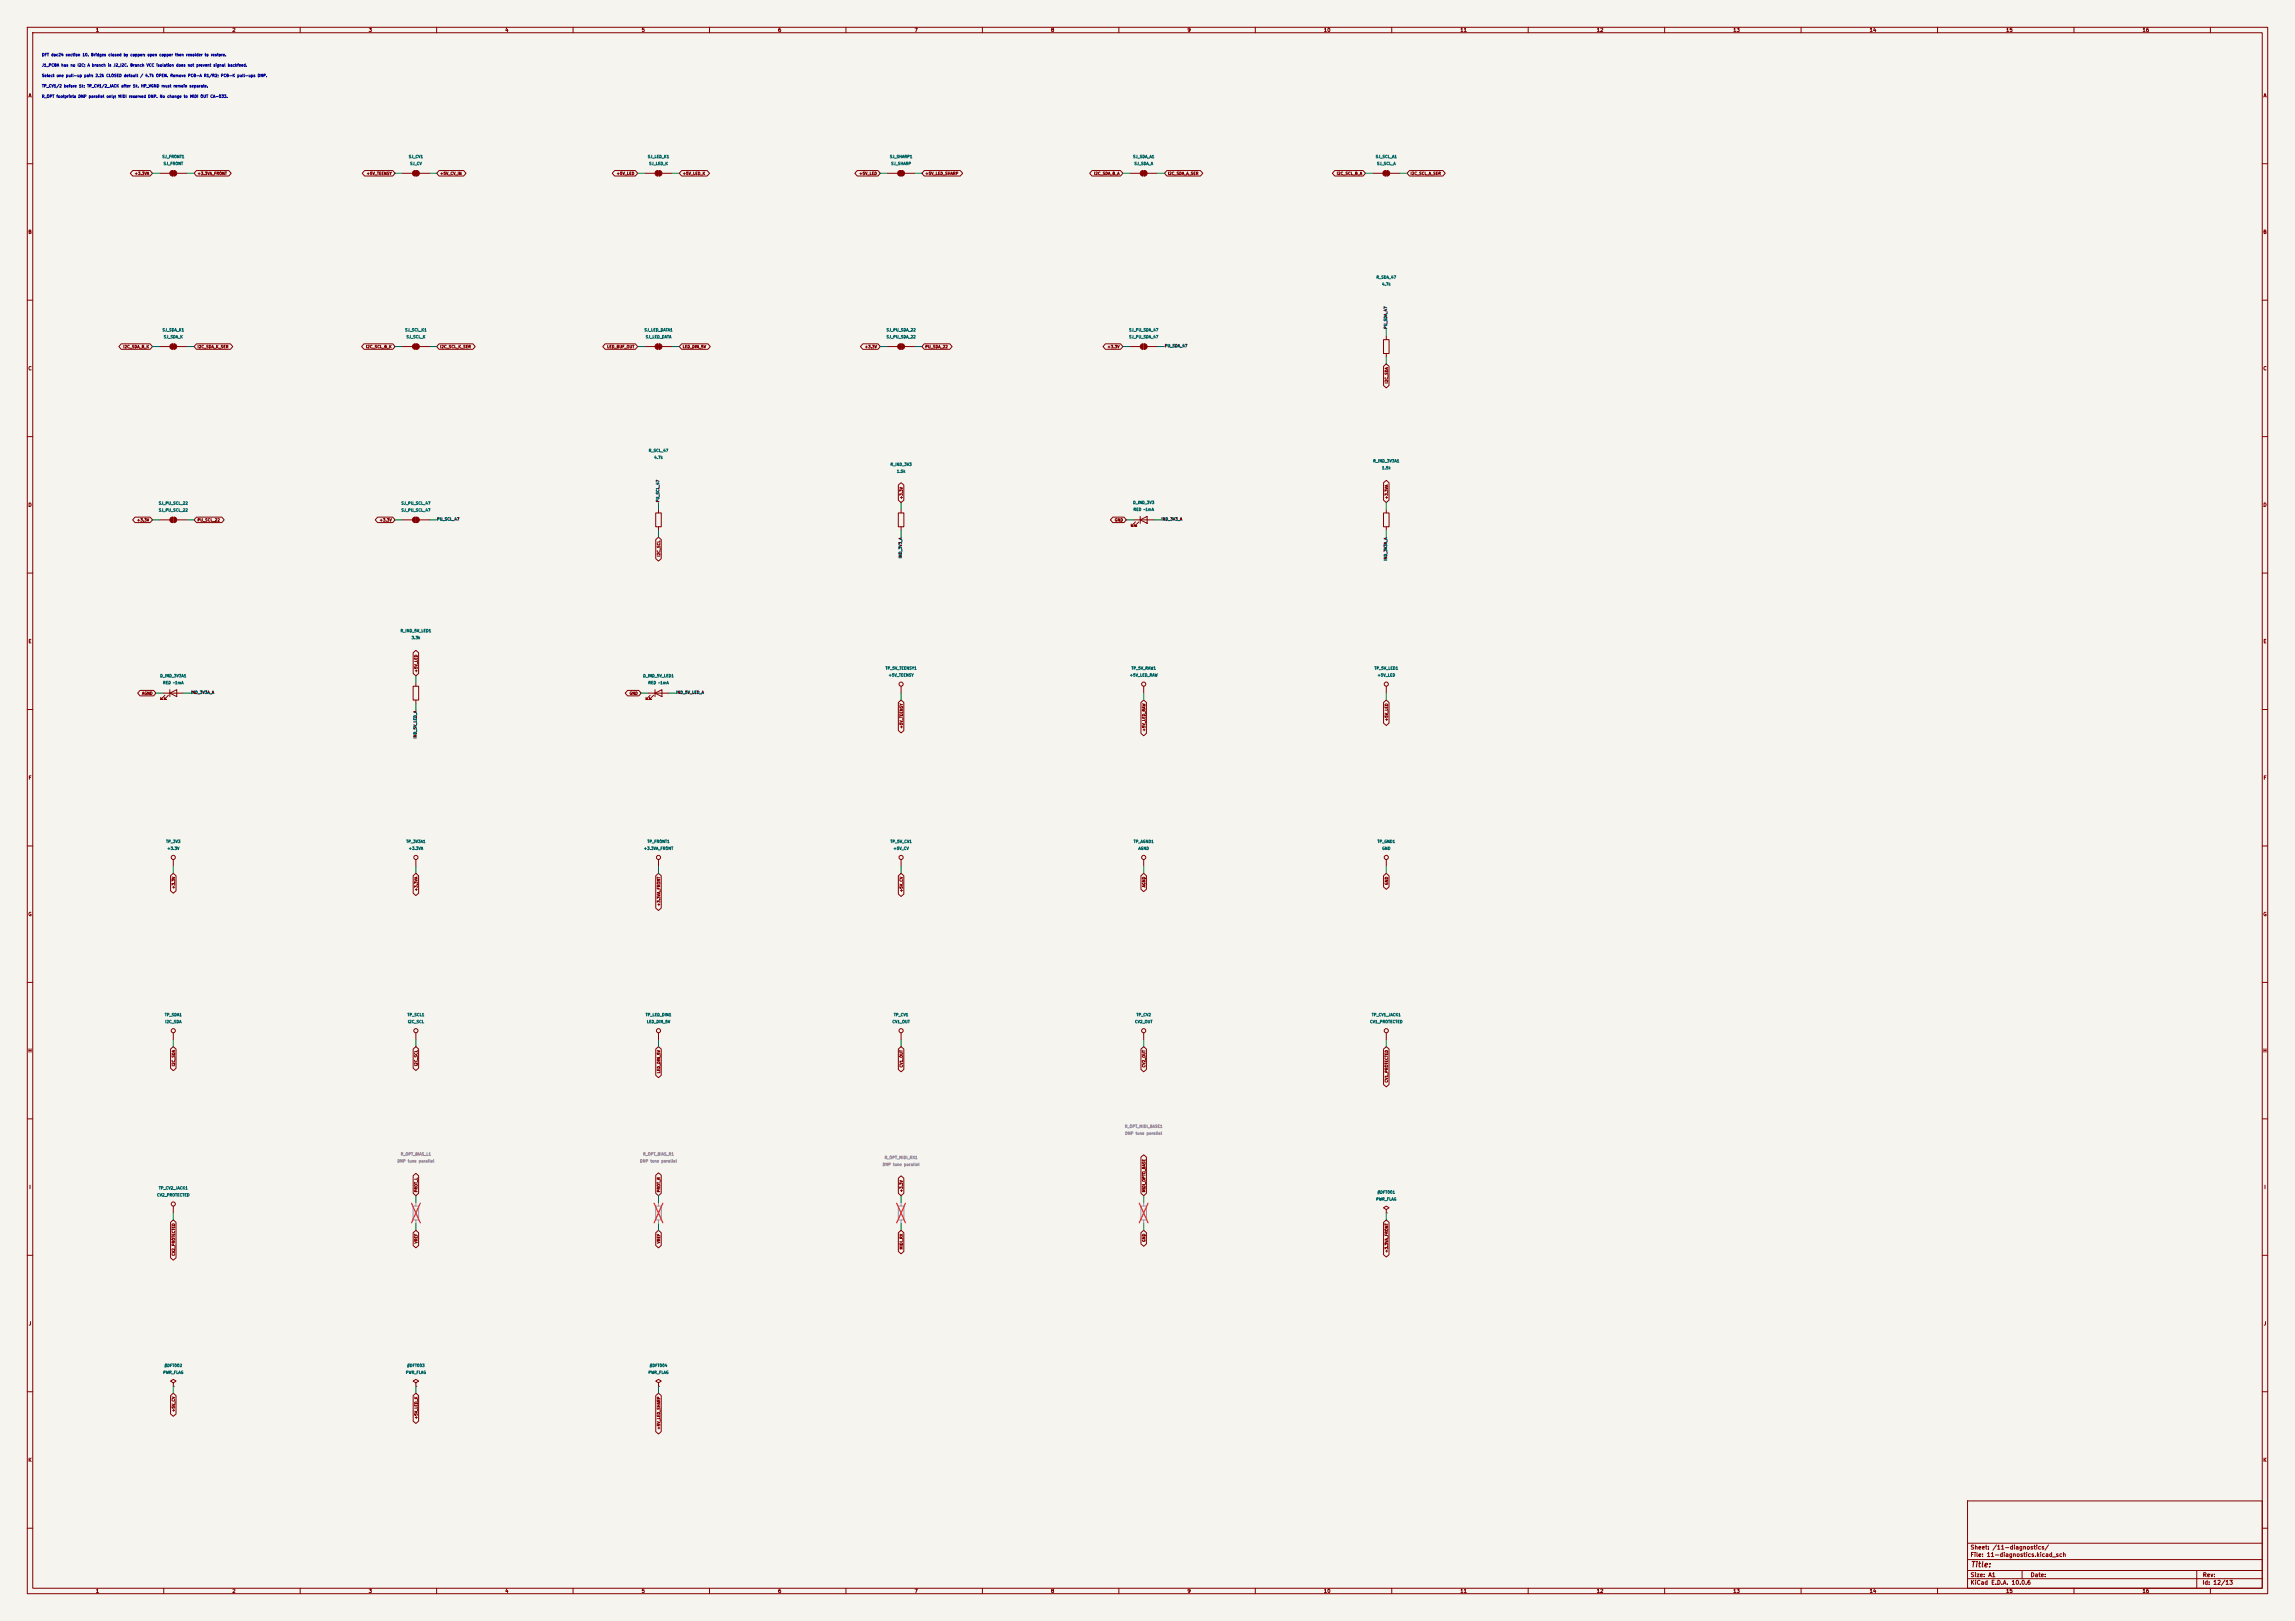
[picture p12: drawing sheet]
<svg xmlns="http://www.w3.org/2000/svg" width="841mm" height="594mm" viewBox="0 0 841 594" stroke-linecap="round" stroke-linejoin="round" font-family="sans-serif">
<defs><g id="words">
<text font-size="2" fill="#840000" x="722" y="574.8">Title:</text>
<g font-size="1.5" fill="#840000">
<text x="721.9" y="568.1">Sheet: /11-diagnostics/</text>
<text x="721.9" y="570.8">File: 11-diagnostics.kicad_sch</text>
<text x="721.9" y="581">KiCad E.D.A. 10.0.6</text>
<text x="721.9" y="578.2">Size: A1</text>
<text x="743.9" y="578.2">Date:</text>
<text x="806.9" y="581">Id: 12/13</text>
<text x="807" y="578.2">Rev:</text>
</g>
<g font-size="1.3" fill="#840000">
<text x="35" y="12">1</text>
<text x="85" y="12">2</text>
<text x="135" y="12">3</text>
<text x="185" y="12">4</text>
<text x="235" y="12">5</text>
<text x="285" y="12">6</text>
<text x="335" y="12">7</text>
<text x="385" y="12">8</text>
<text x="435" y="12">9</text>
<text x="485" y="12">10</text>
<text x="535" y="12">11</text>
<text x="585" y="12">12</text>
<text x="635" y="12">13</text>
<text x="685" y="12">14</text>
<text x="735" y="12">15</text>
<text x="785" y="12">16</text>
<text x="10.3" y="36">A</text>
<text x="829.3" y="36">A</text>
<text x="10.2" y="86">B</text>
<text x="829.2" y="86">B</text>
<text x="10.2" y="136">C</text>
<text x="829.2" y="136">C</text>
<text x="10.2" y="186">D</text>
<text x="829.2" y="186">D</text>
<text x="10.3" y="236">E</text>
<text x="829.3" y="236">E</text>
<text x="10.3" y="286">F</text>
<text x="829.3" y="286">F</text>
<text x="10.2" y="336">G</text>
<text x="829.2" y="336">G</text>
<text x="10.2" y="386">H</text>
<text x="829.2" y="386">H</text>
<text x="10.6" y="436">I</text>
<text x="829.6" y="436">I</text>
<text x="10.4" y="486">J</text>
<text x="829.4" y="486">J</text>
<text x="10.2" y="536">K</text>
<text x="829.2" y="536">K</text>
<text x="35" y="584">1</text>
<text x="85" y="584">2</text>
<text x="135" y="584">3</text>
<text x="185" y="584">4</text>
<text x="235" y="584">5</text>
<text x="285" y="584">6</text>
<text x="335" y="584">7</text>
<text x="385" y="584">8</text>
<text x="435" y="584">9</text>
<text x="485" y="584">10</text>
<text x="535" y="584">11</text>
<text x="585" y="584">12</text>
<text x="635" y="584">13</text>
<text x="685" y="584">14</text>
<text x="735" y="584">15</text>
<text x="785" y="584">16</text>
</g>
<g font-size="1" fill="#0000c2">
<text x="15.2" y="20.8">DFT doc24 section 10. Bridges closed by copper: open copper then resolder to restore.</text>
<text x="15.2" y="24.6">J1_PCBA has no I2C; A branch is J2_I2C. Branch VCC isolation does not prevent signal backfeed.</text>
<text x="15.2" y="28.4">Select one pull-up pair: 2.2k CLOSED default / 4.7k OPEN. Remove PCB-A R1/R2; PCB-K pull-ups DNP.</text>
<text x="15.2" y="32.3">TP_CV1/2 before 1k; TP_CV1/2_JACK after 1k. HP_VGND must remain separate.</text>
<text x="15.2" y="36.1">R_OPT footprints DNP parallel only; MIDI reserved DNP. No change to MIDI OUT CA-033.</text>
</g>
<g font-size="1" fill="#006464">
<text x="59.3" y="58.2">SJ_FRONT1</text>
<text x="149.7" y="58.2">SJ_CV1</text>
<text x="237.2" y="58.2">SJ_LED_K1</text>
<text x="326" y="58.2">SJ_SHARP1</text>
<text x="415.1" y="58.2">SJ_SDA_A1</text>
<text x="504" y="58.2">SJ_SCL_A1</text>
<text x="59.8" y="60.7">SJ_FRONT</text>
<text x="150.1" y="60.7">SJ_CV</text>
<text x="237.7" y="60.7">SJ_LED_K</text>
<text x="326.4" y="60.7">SJ_SHARP</text>
<text x="415.5" y="60.7">SJ_SDA_A</text>
<text x="504.5" y="60.7">SJ_SCL_A</text>
<text x="504.3" y="102.4">R_SDA_47</text>
<text x="506.3" y="104.9">4.7k</text>
<text x="59.4" y="121.7">SJ_SDA_K1</text>
<text x="59.9" y="124.2">SJ_SDA_K</text>
<text x="148.3" y="121.7">SJ_SCL_K1</text>
<text x="148.8" y="124.2">SJ_SCL_K</text>
<text x="236" y="121.7">SJ_LED_DATA1</text>
<text x="236.5" y="124.2">SJ_LED_DATA</text>
<text x="324.7" y="121.7">SJ_PU_SDA_22</text>
<text x="324.7" y="124.2">SJ_PU_SDA_22</text>
<text x="413.6" y="121.7">SJ_PU_SDA_47</text>
<text x="413.6" y="124.2">SJ_PU_SDA_47</text>
<text x="237.6" y="165.9">R_SCL_47</text>
<text x="239.6" y="168.4">4.7k</text>
<text x="326.2" y="170.9">R_IND_3V3</text>
<text x="328.5" y="173.5">1.5k</text>
<text x="503.1" y="169.7">R_IND_3V3A1</text>
<text x="506.3" y="172.2">1.5k</text>
<text x="58" y="185.2">SJ_PU_SCL_22</text>
<text x="146.9" y="185.2">SJ_PU_SCL_47</text>
<text x="415.1" y="184.9">D_IND_3V3</text>
<text x="58" y="187.7">SJ_PU_SCL_22</text>
<text x="146.9" y="187.7">SJ_PU_SCL_47</text>
<text x="415.2" y="187.4">RED ~1mA</text>
<text x="146.7" y="231.9">R_IND_5V_LED1</text>
<text x="150.7" y="234.4">3.3k</text>
<text x="324.4" y="245.6">TP_5V_TEENSY1</text>
<text x="414.5" y="245.6">TP_5V_RAW1</text>
<text x="503.5" y="245.6">TP_5V_LED1</text>
<text x="58.6" y="248.4">D_IND_3V3A1</text>
<text x="59.6" y="250.9">RED ~1mA</text>
<text x="235.6" y="248.4">D_IND_5V_LED1</text>
<text x="237.4" y="250.9">RED ~1mA</text>
<text x="325.5" y="248.2">+5V_TEENSY</text>
<text x="413.9" y="248.2">+5V_LED_RAW</text>
<text x="504.6" y="248.2">+5V_LED</text>
<text x="60.8" y="309.1">TP_3V3</text>
<text x="61.2" y="311.7">+3.3V</text>
<text x="148.8" y="309.1">TP_3V3A1</text>
<text x="149.6" y="311.7">+3.3VA</text>
<text x="235.8" y="311.7">+3.3VA_FRONT</text>
<text x="237.1" y="309.1">TP_FRONT1</text>
<text x="326.1" y="309.1">TP_5V_CV1</text>
<text x="327.3" y="311.7">+5V_CV</text>
<text x="415.3" y="309.1">TP_AGND1</text>
<text x="417" y="311.7">AGND</text>
<text x="504.6" y="309.1">TP_GND1</text>
<text x="506.4" y="311.7">GND</text>
<text x="60.3" y="372.6">TP_SDA1</text>
<text x="60.4" y="375.2">I2C_SDA</text>
<text x="149.2" y="372.6">TP_SCL1</text>
<text x="149.3" y="375.2">I2C_SCL</text>
<text x="236.5" y="372.6">TP_LED_DIN1</text>
<text x="236.9" y="375.2">LED_DIN_5V</text>
<text x="326.9" y="375.2">CV1_OUT</text>
<text x="327.4" y="372.6">TP_CV1</text>
<text x="415.8" y="375.2">CV2_OUT</text>
<text x="416.3" y="372.6">TP_CV2</text>
<text x="501.9" y="375.2">CV1_PROTECTED</text>
<text x="502.6" y="372.6">TP_CV1_JACK1</text>
<text x="58.1" y="436.1">TP_CV2_JACK1</text>
<text x="504.7" y="437.6">#DFT001</text>
<text x="57.4" y="438.7">CV2_PROTECTED</text>
<text x="504.2" y="440.2">PWR_FLAG</text>
<text x="59.7" y="503.7">PWR_FLAG</text>
<text x="60.2" y="501.1">#DFT002</text>
<text x="148.6" y="503.7">PWR_FLAG</text>
<text x="149.1" y="501.1">#DFT003</text>
<text x="237.5" y="503.7">PWR_FLAG</text>
<text x="238" y="501.1">#DFT004</text>
</g>
<g font-size="1" fill="#840000">
<text x="49.2" y="64.3">+3.3VA</text>
<text x="72.2" y="64.3">+3.3VA_FRONT</text>
<text x="134.2" y="64.3">+5V_TEENSY</text>
<text x="161.1" y="64.3">+5V_CV_IN</text>
<text x="225.8" y="64.3">+5V_LED</text>
<text x="250" y="64.3">+5V_LED_K</text>
<text x="314.7" y="64.3">+5V_LED</text>
<text x="338.9" y="64.3">+5V_LED_SHARP</text>
<text x="400.8" y="64.3">I2C_SDA_B_A</text>
<text x="427.8" y="64.3">I2C_SDA_A_SER</text>
<text x="489.7" y="64.3">I2C_SCL_B_A</text>
<text x="516.7" y="64.3">I2C_SCL_A_SER</text>
<text x="45" y="127.8">I2C_SDA_B_K</text>
<text x="72.2" y="127.8">I2C_SDA_K_SER</text>
<text x="134" y="127.8">I2C_SCL_B_K</text>
<text x="161.1" y="127.8">I2C_SCL_K_SER</text>
<text x="222.4" y="127.8">LED_BUF_OUT</text>
<text x="250" y="127.8">LED_DIN_5V</text>
<text x="316.8" y="127.8">+3.3V</text>
<text x="338.9" y="127.8">PU_SDA_22</text>
<text x="405.7" y="127.8">+3.3V</text>
<text x="508.8" y="140.7" transform="rotate(-90 508.8 140.7)">I2C_SDA</text>
<text x="331" y="183" transform="rotate(-90 331 183)">+3.3V</text>
<text x="508.8" y="183" transform="rotate(-90 508.8 183)">+3.3VA</text>
<text x="50.1" y="191.3">+3.3V</text>
<text x="72.2" y="191.3">PU_SCL_22</text>
<text x="139" y="191.3">+3.3V</text>
<text x="408.4" y="191.3">GND</text>
<text x="242.1" y="204.1" transform="rotate(-90 242.1 204.1)">I2C_SCL</text>
<text x="153.2" y="246.5" transform="rotate(-90 153.2 246.5)">+5V_LED</text>
<text x="51.9" y="254.8">AGND</text>
<text x="230.6" y="254.8">GND</text>
<text x="331" y="267.1" transform="rotate(-90 331 267.1)">+5V_TEENSY</text>
<text x="419.9" y="268.2" transform="rotate(-90 419.9 268.2)">+5V_LED_RAW</text>
<text x="508.8" y="264.4" transform="rotate(-90 508.8 264.4)">+5V_LED</text>
<text x="64.3" y="325.8" transform="rotate(-90 64.3 325.8)">+3.3V</text>
<text x="153.2" y="326.7" transform="rotate(-90 153.2 326.7)">+3.3VA</text>
<text x="331" y="327" transform="rotate(-90 331 327)">+5V_CV</text>
<text x="419.9" y="325.3" transform="rotate(-90 419.9 325.3)">AGND</text>
<text x="508.8" y="324.4" transform="rotate(-90 508.8 324.4)">GND</text>
<text x="242.1" y="332.2" transform="rotate(-90 242.1 332.2)">+3.3VA_FRONT</text>
<text x="64.3" y="390.9" transform="rotate(-90 64.3 390.9)">I2C_SDA</text>
<text x="153.2" y="390.8" transform="rotate(-90 153.2 390.8)">I2C_SCL</text>
<text x="242.1" y="393.4" transform="rotate(-90 242.1 393.4)">LED_DIN_5V</text>
<text x="331" y="391.3" transform="rotate(-90 331 391.3)">CV1_OUT</text>
<text x="419.9" y="391.3" transform="rotate(-90 419.9 391.3)">CV2_OUT</text>
<text x="508.8" y="396.8" transform="rotate(-90 508.8 396.8)">CV1_PROTECTED</text>
<text x="153.2" y="437" transform="rotate(-90 153.2 437)">PROT_L</text>
<text x="242.1" y="437" transform="rotate(-90 242.1 437)">PROT_R</text>
<text x="331" y="437" transform="rotate(-90 331 437)">+3.3V</text>
<text x="419.9" y="437" transform="rotate(-90 419.9 437)">MIDI_OPTO_BASE</text>
<text x="153.2" y="455.8" transform="rotate(-90 153.2 455.8)">VREF</text>
<text x="242.1" y="455.8" transform="rotate(-90 242.1 455.8)">VREF</text>
<text x="419.9" y="455.2" transform="rotate(-90 419.9 455.2)">GND</text>
<text x="64.3" y="460.3" transform="rotate(-90 64.3 460.3)">CV2_PROTECTED</text>
<text x="331" y="458" transform="rotate(-90 331 458)">MIDI_RX</text>
<text x="508.8" y="459.2" transform="rotate(-90 508.8 459.2)">+3.3VA_FRONT</text>
<text x="64.3" y="517.5" transform="rotate(-90 64.3 517.5)">+5V_CV</text>
<text x="153.2" y="520.2" transform="rotate(-90 153.2 520.2)">+5V_LED_K</text>
<text x="242.1" y="524" transform="rotate(-90 242.1 524)">+5V_LED_SHARP</text>
</g>
<g font-size="1" fill="#0f0f0f">
<text x="508.5" y="120.6" transform="rotate(-90 508.5 120.6)">PU_SDA_47</text>
<text x="426.7" y="127.5">PU_SDA_47</text>
<text x="241.8" y="184.1" transform="rotate(-90 241.8 184.1)">PU_SCL_47</text>
<text x="160" y="191">PU_SCL_47</text>
<text x="425.5" y="191">IND_3V3_A</text>
<text x="330.7" y="204.7" transform="rotate(-90 330.7 204.7)">IND_3V3_A</text>
<text x="508.5" y="205.6" transform="rotate(-90 508.5 205.6)">IND_3V3A_A</text>
<text x="69.9" y="254.5">IND_3V3A_A</text>
<text x="247.7" y="254.5">IND_5V_LED_A</text>
<text x="152.9" y="270.7" transform="rotate(-90 152.9 270.7)">IND_5V_LED_A</text>
</g>
<g font-size="1" fill="#939391">
<text x="412.1" y="413.5">R_OPT_MIDI_BASE1</text>
<text x="412.2" y="416">DNP tune parallel</text>
<text x="146.7" y="423.7">R_OPT_BIAS_L1</text>
<text x="235.5" y="423.7">R_OPT_BIAS_R1</text>
<text x="324.1" y="424.9">R_OPT_MIDI_RX1</text>
<text x="145.5" y="426.2">DNP tune parallel</text>
<text x="234.4" y="426.2">DNP tune parallel</text>
<text x="323.3" y="427.5">DNP tune parallel</text>
</g>
</g></defs>
<path d="M0 0h841v594h-841z" fill="#f5f4ef" stroke="#f5f4ef" stroke-width=".37"/>
<g fill="none" stroke="#840000" stroke-width=".37">
<path d="M10 10h821v574h-821zM12 12h817v570h-817zM60 10v2M110 10v2M160 10v2M210 10v2M260 10v2M310 10v2M360 10v2M410 10v2M460 10v2M510 10v2"/>
<path d="M560 10v2M610 10v2M660 10v2M710 10v2M760 10v2M810 10v2M10 60h2M829 60h2M48.6 62.5h6.4l.9 1-.9 1h-6.4l-.9-1zM58.4 63.5h3.8M63.2 62.5v2M63.8 62.5v2"/>
<path d="M64.8 63.5h3.8M72 62.5h11.9l.8 1-.8 1h-11.9l-.9-1zM133.6 62.5h10.3l.9 1-.9 1h-10.3l-.9-1zM147.3 63.5h3.8M152.1 62.5v2M152.7 62.5v2M153.7 63.5h3.8M160.9 62.5h9l.9 1-.9 1h-9l-.9-1zM225.2 62.5h7.6l.9 1-.9 1h-7.6l-.8-1zM236.2 63.5h3.8M241 62.5v2M241.6 62.5v2"/>
<path d="M242.6 63.5h3.8M249.8 62.5h9.3l.9 1-.9 1h-9.3l-.9-1zM314.1 62.5h7.6l.9 1-.9 1h-7.6l-.8-1zM325.1 63.5h3.8M329.9 62.5v2M330.5 62.5v2M331.5 63.5h3.8M338.7 62.5h13.2l.9 1-.9 1h-13.2l-.9-1zM400.2 62.5h10.4l.9 1-.9 1h-10.4l-.9-1zM414 63.5h3.8M418.8 62.5v2M419.4 62.5v2"/>
<path d="M420.4 63.5h3.8M427.6 62.5h12.3l.9 1-.9 1h-12.3l-.9-1zM489.1 62.5h10.4l.9 1-.9 1h-10.4l-.9-1zM502.9 63.5h3.8M507.7 62.5v2M508.3 62.5v2M509.3 63.5h3.8M516.5 62.5h12.2l.9 1-.9 1h-12.2l-.9-1zM10 110h2M829 110h2M44.4 126h10.6l.9 1-.9 1h-10.6l-.8-1zM58.4 127h3.8"/>
<path d="M63.2 126v2M63.8 126v2M64.8 127h3.8M72 126h12.4l.9 1-.9 1h-12.4l-.9-1zM133.4 126h10.5l.9 1-.9 1h-10.5l-.9-1zM147.3 127h3.8M152.1 126v2M152.7 126v2M153.7 127h3.8M160.9 126h12.4l.9 1-.9 1h-12.4l-.9-1zM221.8 126h11l.9 1-.9 1h-11l-.9-1zM236.2 127h3.8"/>
<path d="M241 126v2M241.6 126v2M242.6 127h3.8M249.8 126h9.6l.9 1-.9 1h-9.6l-.9-1zM316.2 126h5.5l.9 1-.9 1h-5.5l-.9-1zM325.1 127h3.8M329.9 126v2M330.5 126v2M331.5 127h3.8M338.7 126h9.3l.9 1-.9 1h-9.3l-.9-1zM405.1 126h5.5l.9 1-.9 1h-5.5l-.9-1zM414 127h3.8"/>
<path d="M418.8 126v2M419.4 126v2M420.4 127h3.8M507 124.5h2v5h-2zM507 134.2l1-.9 1 .9v7.1l-1 .8-1-.8zM508 123.2v1.3M508 129.5v1.3M10 160h2M829 160h2M329.2 177.7l1-.8 1 .8v5.6l-1 .8-1-.8zM507 176.9l1-.9 1 .9v6.4l-1 .8-1-.8zM49.5 189.5h5.5l.9 1-.9 1h-5.5l-.9-1z"/>
<path d="M58.4 190.5h3.8M63.2 189.5v2M63.8 189.5v2M64.8 190.5h3.8M72 189.5h9.3l.9 1-.9 1h-9.3l-.9-1zM138.4 189.5h5.5l.9 1-.9 1h-5.5l-.9-1zM147.3 190.5h3.8M152.1 189.5v2M152.7 189.5v2M153.7 190.5h3.8M240.3 188h2v5h-2zM240.3 197.7l1-.9 1 .9v7l-1 .9-1-.9z"/>
<path d="M241.3 186.7v1.3M241.3 193v1.3M329.2 188h2v5h-2zM330.2 186.7v1.3M330.2 193v1.3M407.8 189.5h4.1l.8 1-.8 1h-4.1l-.9-1zM415.3 190.5h7.6M416.1 191.3l-1.6 1.5h.8h-.8v-.8M417.3 191.3l-1.5 1.5h.8h-.8v-.8M417.8 190.5l2.6-1.3v2.6zM417.8 189.2v2.6M507 188h2v5h-2z"/>
<path d="M508 186.7v1.3M508 193v1.3M10 210h2M829 210h2M151.4 239.2l1-.9 1 .9v7.6l-1 .8-1-.8zM10 260h2M51.3 253h5l.8 1-.8 1h-5l-.9-1zM59.7 254h7.6M60.5 254.8l-1.6 1.5h.8h-.8v-.8M61.7 254.8l-1.5 1.5h.8h-.8v-.8M62.2 254l2.6-1.3v2.6zM62.2 252.7v2.6"/>
<path d="M151.4 251.5h2v5h-2zM152.4 250.2v1.3M152.4 256.5v1.3M230 253h4.1l.8 1-.8 1h-4.1l-.9-1zM237.5 254h7.6M238.3 254.8l-1.6 1.5h.8h-.8v-.8M239.5 254.8l-1.5 1.5h.8h-.8v-.8M240 254l2.6-1.3v2.6zM240 252.7v2.6M329.2 257.4l1-.9 1 .9v10.3l-1 .9-1-.9zM330.2 251.5v2.5M418.1 257.4l1-.9 1 .9v11.4l-1 .8-1-.8z"/>
<path d="M419.1 251.5v2.5M507 257.4l1-.9 1 .9v7.6l-1 .9-1-.9zM508 251.5v2.5M829 260h2M10 310h2M63.5 315v2.5M152.4 315v2.5M241.3 315v2.5M330.2 315v2.5M419.1 315v2.5M508 315v2.5M829 310h2"/>
<path d="M62.5 320.9l1-.9 1 .9v5.5l-1 .9-1-.9zM151.4 320.9l1-.9 1 .9v6.4l-1 .9-1-.9zM240.3 320.9l1-.9 1 .9v11.9l-1 .8-1-.8zM329.2 320.9l1-.9 1 .9v6.7l-1 .9-1-.9zM418.1 320.9l1-.9 1 .9v5l-1 .8-1-.8zM507 320.9l1-.9 1 .9v4.1l-1 .9-1-.9zM10 360h2M829 360h2M63.5 378.5v2.5M152.4 378.5v2.5M241.3 378.5v2.5M330.2 378.5v2.5"/>
<path d="M419.1 378.5v2.5M508 378.5v2.5M62.5 384.4l1-.9 1 .9v7.1l-1 .8-1-.8zM151.4 384.4l1-.9 1 .9v7l-1 .9-1-.9zM240.3 384.4l1-.9 1 .9v9.6l-1 .9-1-.9zM329.2 384.4l1-.9 1 .9v7.5l-1 .9-1-.9zM418.1 384.4l1-.9 1 .9v7.5l-1 .9-1-.9zM507 384.4l1-.9 1 .9v13l-1 .9-1-.9zM10 410h2M829 410h2M151.4 430.8l1-.8 1 .8v6.5l-1 .8-1-.8zM240.3 430.7l1-.9 1 .9v6.6l-1 .8-1-.8z"/>
<path d="M329.2 431.7l1-.8 1 .8v5.6l-1 .8-1-.8zM418.1 424l1-.8 1 .8v13.3l-1 .8-1-.8zM10 460h2M62.5 447.9l1-.9 1 .9v13l-1 .9-1-.9zM63.5 442v2.5M151.4 451.7l1-.9 1 .9v4.7l-1 .9-1-.9zM240.3 451.7l1-.9 1 .9v4.7l-1 .9-1-.9zM329.2 451.7l1-.9 1 .9v6.9l-1 .9-1-.9zM418.1 451.7l1-.9 1 .9v4.1l-1 .9-1-.9zM507 447.9l1-.9 1 .9v11.9l-1 .8-1-.8zM508 443.2l1-.6-1-.6-1 .6 1 .6v1.3M508 444.5h.1"/>
<path d="M829 460h2M10 510h2M62.5 511.4l1-.9 1 .9v6.7l-1 .9-1-.9zM63.5 506.7l1-.6-1-.6-1 .6 1 .6v1.3M63.5 508h.1M151.4 511.4l1-.9 1 .9v9.4l-1 .8-1-.8zM152.4 506.7l1-.6-1-.6-1 .6 1 .6v1.3M152.4 508h.1M240.3 511.4l1-.9 1 .9v13.2l-1 .9-1-.9zM241.3 506.7l1-.6-1-.6-1 .6 1 .6v1.3M241.3 508h.1M829 510h2"/>
<path d="M10 560h2M721 550h108v32h-108zM829 560h2M721 578.5h108M721 575.5h108M721 571.5h108M721 565.5h108M741 575.5v3M805 575.5v6.5M60 582v2M110 582v2M160 582v2"/>
<path d="M210 582v2M260 582v2M310 582v2M360 582v2M410 582v2M460 582v2M510 582v2M560 582v2M610 582v2M660 582v2M710 582v2M760 582v2"/>
<path d="M810 582v2"/>
<circle cx="330.2" cy="250.7" r=".76"/>
<circle cx="419.1" cy="250.7" r=".76"/>
<circle cx="508" cy="250.7" r=".76"/>
<circle cx="63.5" cy="314.2" r=".76"/>
<circle cx="152.4" cy="314.2" r=".76"/>
<circle cx="241.3" cy="314.2" r=".76"/>
<circle cx="330.2" cy="314.2" r=".76"/>
<circle cx="419.1" cy="314.2" r=".76"/>
<circle cx="508" cy="314.2" r=".76"/>
<circle cx="63.5" cy="377.7" r=".76"/>
<circle cx="152.4" cy="377.7" r=".76"/>
<circle cx="241.3" cy="377.7" r=".76"/>
<circle cx="330.2" cy="377.7" r=".76"/>
<circle cx="419.1" cy="377.7" r=".76"/>
<circle cx="508" cy="377.7" r=".76"/>
<circle cx="63.5" cy="441.2" r=".76"/>
</g>
<g fill="#840000" stroke="#840000" stroke-width=".37">
<path d="M240.8 126.5h1v1h-1z"/>
<path d="M240.3 126.3l.7-.3v2l-.9-.7z"/>
<path d="M241.6 126l.7 .3 .3 .7-.3 .7-.7 .3z"/>
<path d="M329.7 63h1v1h-1z"/>
<path d="M329.2 62.8l.7-.3v2l-.9-.7z"/>
<path d="M330.5 62.5l.7 .3 .3 .7-.3 .7-.7 .3z"/>
<path d="M329.2 126.3l.7-.3v2l-.9-.7z"/>
<path d="M330.5 126l.7 .3 .3 .7-.3 .7-.7 .3z"/>
<path d="M62.5 189.8l.7-.3v2l-.9-.7z"/>
<path d="M63.8 189.5l.7 .3 .3 .7-.3 .7-.7 .3z"/>
<path d="M63 126.5h1v1h-1z"/>
<path d="M62.5 126.3l.7-.3v2l-.9-.7z"/>
<path d="M63.8 126l.7 .3 .3 .7-.3 .7-.7 .3z"/>
<path d="M418.1 126.3l.7-.3v2l-.9-.7z"/>
<path d="M419.4 126l.7 .3 .3 .7-.3 .7-.7 .3z"/>
<path d="M507.5 63h1v1h-1z"/>
<path d="M507 62.8l.7-.3v2l-.9-.7z"/>
<path d="M508.3 62.5l.7 .3 .3 .7-.3 .7-.7 .3z"/>
<path d="M418.6 63h1v1h-1z"/>
<path d="M418.1 62.8l.7-.3v2l-.9-.7z"/>
<path d="M419.4 62.5l.7 .3 .3 .7-.3 .7-.7 .3z"/>
<path d="M63 63h1v1h-1z"/>
<path d="M62.5 62.8l.7-.3v2l-.9-.7z"/>
<path d="M63.8 62.5l.7 .3 .3 .7-.3 .7-.7 .3z"/>
<path d="M151.9 63h1v1h-1z"/>
<path d="M151.4 62.8l.7-.3v2l-.9-.7z"/>
<path d="M152.7 62.5l.7 .3 .3 .7-.3 .7-.7 .3z"/>
<path d="M151.9 126.5h1v1h-1z"/>
<path d="M151.4 126.3l.7-.3v2l-.9-.7z"/>
<path d="M152.7 126l.7 .3 .3 .7-.3 .7-.7 .3z"/>
<path d="M151.4 189.8l.7-.3v2l-.9-.7z"/>
<path d="M152.7 189.5l.7 .3 .3 .7-.3 .7-.7 .3z"/>
<path d="M240.8 63h1v1h-1z"/>
<path d="M240.3 62.8l.7-.3v2l-.9-.7z"/>
<path d="M241.6 62.5l.7 .3 .3 .7-.3 .7-.7 .3z"/>
</g>
<path d="M151.4 442h2v5h-2zM152.4 440.7v1.3M152.4 447v1.3M240.3 442h2v5h-2zM241.3 440.7v1.3M241.3 447v1.3M329.2 442h2v5h-2zM330.2 440.7v1.3M330.2 447v1.3M418.1 442h2v5h-2zM419.1 440.7v1.3M419.1 447v1.3" fill="none" stroke="#9c9b98" stroke-width=".37"/>
<path d="M150.8 440.9l3.2 7.2M154 440.9l-3.2 7.2M239.7 440.9l3.2 7.2M242.9 440.9l-3.2 7.2M328.6 440.9l3.2 7.2M331.8 440.9l-3.2 7.2M417.5 440.9l3.2 7.2M420.7 440.9l-3.2 7.2" fill="none" stroke="#e12e31" stroke-width=".46"/>
<g fill="none" stroke="#009600" stroke-width=".37">
<path d="M55.9 63.5h2.5M68.6 63.5h2.5M144.8 63.5h2.5M157.5 63.5h2.5M233.7 63.5h2.5M246.4 63.5h2.5M322.6 63.5h2.5M335.3 63.5h2.5M411.5 63.5h2.5M424.2 63.5h2.5M500.4 63.5h2.5M513.1 63.5h2.5"/>
<path d="M55.9 127h2.5M68.6 127h2.5M144.8 127h2.5M157.5 127h2.5M233.7 127h2.5M246.4 127h2.5M322.6 127h2.5M335.3 127h2.5M411.5 127h2.5M424.2 127h2.5M508 120.6v2.6M508 130.8v2.5"/>
<path d="M55.9 190.5h2.5M68.6 190.5h2.5M144.8 190.5h2.5M157.5 190.5h2.5M241.3 184.1v2.6M241.3 194.3v2.5M330.2 184.1v2.6M330.2 194.3v2.5M412.7 190.5h2.6M422.9 190.5h2.5M508 184.1v2.6M508 194.3v2.5"/>
<path d="M57.1 254h2.6M67.3 254h2.5M152.4 247.6v2.6M152.4 257.8v2.5M234.9 254h2.6M245.1 254h2.5M330.2 254v2.5M419.1 254v2.5M508 254v2.5M63.5 317.5v2.5M152.4 317.5v2.5M241.3 317.5v2.5"/>
<path d="M330.2 317.5v2.5M419.1 317.5v2.5M508 317.5v2.5M63.5 381v2.5M152.4 381v2.5M241.3 381v2.5M330.2 381v2.5M419.1 381v2.5M508 381v2.5M152.4 438.1v2.6M241.3 438.1v2.6M330.2 438.1v2.6"/>
<path d="M419.1 438.1v2.6M63.5 444.5v2.5M152.4 448.3v2.5M241.3 448.3v2.5M330.2 448.3v2.5M419.1 448.3v2.5M508 444.5v2.5M63.5 508v2.5M152.4 508v2.5M241.3 508v2.5"/>
</g>
<use href="#words"/>
</svg>
